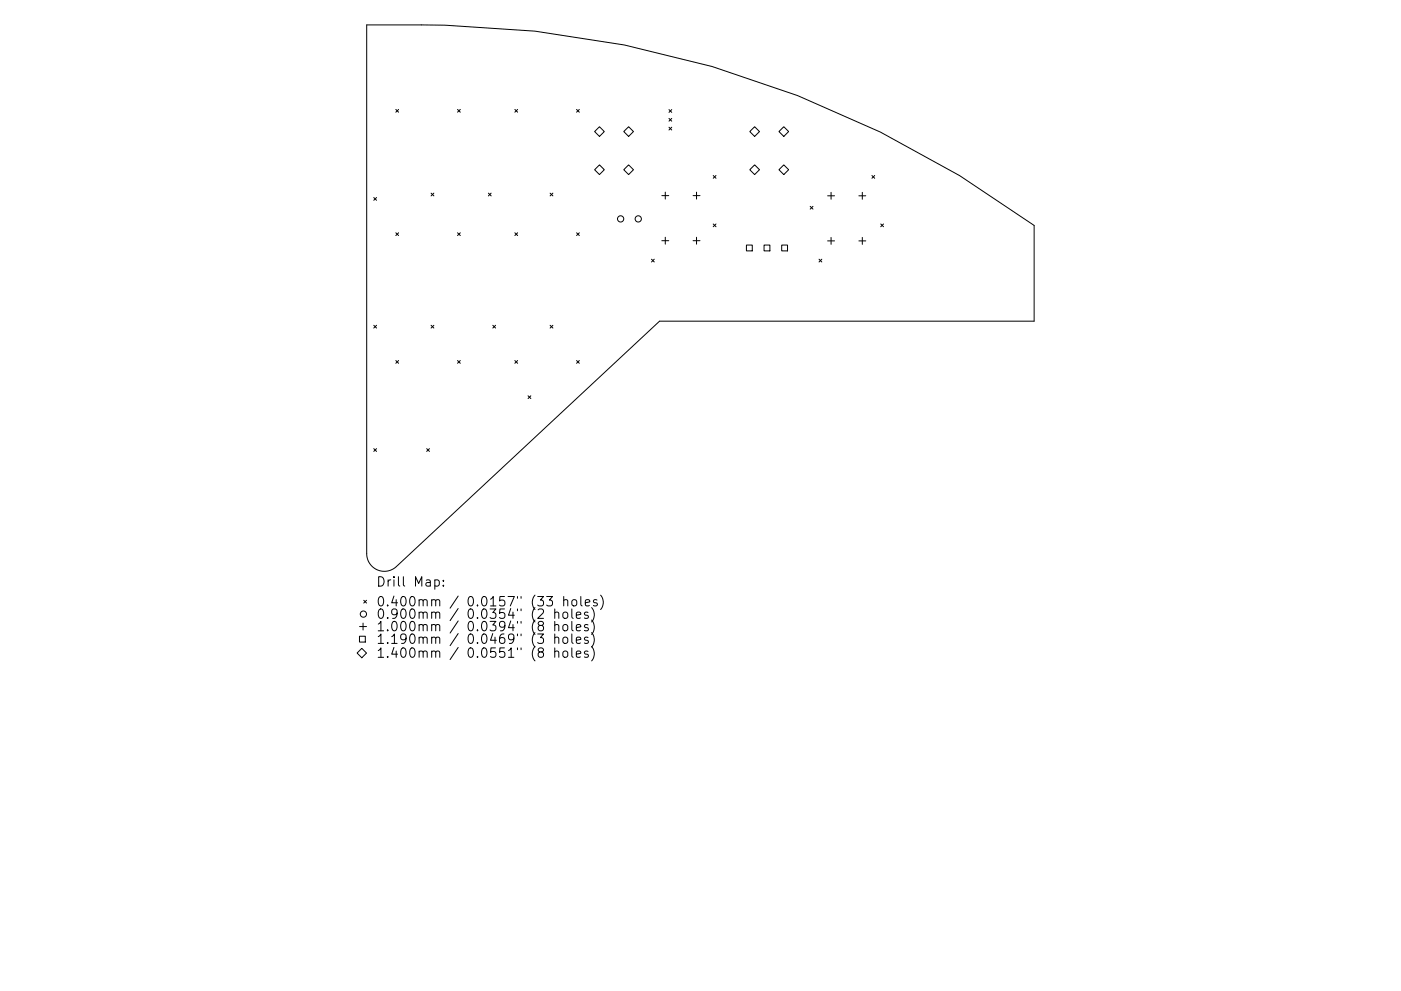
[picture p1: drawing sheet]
<svg xmlns="http://www.w3.org/2000/svg" width="297mm" height="210mm" viewBox="0 0 297 210" stroke-linecap="round" stroke-linejoin="round" font-family="sans-serif">
<defs><g id="words">
<g font-size="2.8">
<text x="79.7" y="124.5">Drill Map:</text>
<text x="79.7" y="128.7">0.400mm / 0.0157&quot; (33 holes)</text>
<text x="79.7" y="131.3">0.900mm / 0.0354&quot; (2 holes)</text>
<text x="79.7" y="133.9">1.000mm / 0.0394&quot; (8 holes)</text>
<text x="79.7" y="136.6">1.190mm / 0.0469&quot; (3 holes)</text>
<text x="79.7" y="139.6">1.400mm / 0.0551&quot; (8 holes)</text>
</g>
</g></defs>
<g fill="none" stroke="#000" stroke-width=".21">
<path d="M77.7 5.3h16.6l19.1 1.3 19 2.9 18.6 4.6 18.1 6.2 17.6 7.7 16.7 9.3 15.9 10.5v20.3h-79.5l-55.8 52.1a3.7 3.7 0 0 1-4 .7 3.7 3.7 0 0 1-2.3-3.4zM83.9 23.2l.6 .6M84.5 23.2l-.6 .6M97 23.2l.6 .6M97.6 23.2l-.6 .6M109.2 23.2l.5 .6M109.7 23.2l-.5 .6M122.2 23.2l.6 .6M122.8 23.2l-.6 .6M126.1 27.9l1-1 1 1-1 1zM126.1 36l1-1 1 1-1 1zM132.2 27.9l1.1-1 1 1-1 1z"/>
<path d="M132.2 36l1.1-1 1 1-1 1zM141.8 23.3l.6 .5M141.8 25.1l.6 .6M141.8 27l.6 .6M142.4 23.3l-.6 .5M142.4 25.1l-.6 .6M142.4 27l-.6 .6M151.2 37.2l.6 .6M151.8 37.2l-.6 .6M160 26.9l1 1-1 1-1-1zM160 35l1 1-1 1-1-1zM165.1 27.9l1.1-1 1 1-1 1z"/>
<path d="M166.2 35l1 1-1 1-1.1-1zM184.9 37.2l.6 .6M185.5 37.2l-.6 .6M79.2 41.9l.6 .6M79.8 41.9l-.6 .6M83.9 49.4l.6 .6M84.5 49.4l-.6 .6M91.4 41l.6 .6M92 41l-.6 .6M97 49.4l.6 .6M97.6 49.4l-.6 .6M103.5 41l.6 .6"/>
<path d="M104.1 41l-.6 .6M109.2 49.4l.5 .6M109.7 49.4l-.5 .6M116.6 41l.6 .6M117.2 41l-.6 .6M122.2 49.4l.6 .6M122.8 49.4l-.6 .6M138.1 55l.6 .6M138.7 55l-.6 .6M140.3 41.5h1.5M140.3 51.1h1.5M141.1 40.8v1.4"/>
<path d="M141.1 50.3v1.5M146.9 41.5h1.5M146.9 51.1h1.5M147.7 40.8v1.4M147.7 50.3v1.5M151.2 47.5l.6 .6M151.8 47.5l-.6 .6M158.3 52h1.2v1.2h-1.2zM162 52h1.2v1.2h-1.2zM165.7 52h1.3v1.2h-1.3zM171.8 43.8l.6 .6M172.4 43.8l-.6 .6"/>
<path d="M173.6 55l.6 .6M174.2 55l-.6 .6M175.5 41.5h1.4M175.5 51.1h1.4M176.2 40.8v1.5M176.2 50.4v1.4M182.1 41.5h1.5M182.1 51.1h1.5M182.8 40.8v1.5M182.8 50.4v1.4M186.7 47.5l.6 .6M187.3 47.5l-.6 .6"/>
<path d="M79.2 69l.6 .6M79.8 69l-.6 .6M83.9 76.5l.6 .6M84.5 76.5l-.6 .6M91.4 69l.6 .6M92 69l-.6 .6M97 76.5l.6 .6M97.6 76.5l-.6 .6M104.5 69l.6 .6M105.1 69l-.6 .6M109.2 76.5l.5 .6M109.7 76.5l-.5 .6"/>
<path d="M116.6 69l.6 .6M117.2 69l-.6 .6M122.2 76.5l.6 .6M122.8 76.5l-.6 .6M79.2 95.2l.6 .6M79.8 95.2l-.6 .6M90.5 95.2l.6 .6M91.1 95.2l-.6 .6M112 84l.5 .6M112.5 84l-.5 .6M75.7 138.6l1-1 1 1-1 1zM76.2 135h1.3v1.2h-1.3z"/>
<path d="M76.2 132.9h1.5M77 132.2v1.5M77.1 127.4l.6 .5M77.7 127.4l-.6 .5M92.2 123.1l.6-.1 .3 .4v.6l-.1 .3h-.8M94 124.2v.2M94 123.1v.2M115.9 126.6h1.2l-.6 .7a.54 .54 0 0 1 .6 .4v.5l-.1 .3-.8 .1-.3-.2M117.6 130.1a.5 .5 0 0 1 .9 0v1.1M117.6 132.7a.5 .5 0 0 1 .9 .1v1M117.6 135.4a.5 .5 0 0 1 .9 .1v1M117.6 138.3a.5 .5 0 0 1 .9 .1v1.1"/>
<path d="M117.6 129.2v2M117.6 131.8v2M117.6 134.5v2M117.6 137.5v2M119.4 130.1a.54 .54 0 0 1 .6-.2 .54 .54 0 0 1 .4 .3v.6a.54 .54 0 0 1-.5 .4 .54 .54 0 0 1-.6-.4zM119.4 132.7a.54 .54 0 0 1 .6-.2 .54 .54 0 0 1 .4 .4v.6a.54 .54 0 0 1-.5 .4 .54 .54 0 0 1-.6-.4zM119.4 138.3a.54 .54 0 0 1 .6-.2 .54 .54 0 0 1 .4 .4v.6a.54 .54 0 0 1-.5 .4 .54 .54 0 0 1-.6-.4zM119.5 127.4l.3-.2 .5 .1 .1 1.3M119.5 135.3a.54 .54 0 0 1 .9 .3v.5a.54 .54 0 0 1-.5 .4 .54 .54 0 0 1-.6-.4v-.5zM119.5 126.6v2M121.2 129.2v1.7l.3 .3M121.2 131.8v1.8l.3 .2"/>
<path d="M121.2 134.5v1.7l.3 .3M121.2 137.5v1.7l.3 .3M121.3 127.4l.3-.2a.54 .54 0 0 1 .7 .4v.6a.54 .54 0 0 1-.5 .4 .54 .54 0 0 1-.6-.4zM122.2 130.5l.9-.2-.1-.3-.5-.1-.3 .2 .1 1h.7M122.2 133.2l.9-.2-.1-.4-.5-.1-.3 .3 .1 .9h.7M122.2 135.8l.9-.1-.1-.4-.5-.1-.3 .3 .1 .9h.7M122.2 138.8l.9-.2-.1-.4-.5-.1-.3 .3 .1 1h.7M123.1 126.6v1.7l.3 .3M124.1 127.9l.9-.2v-.4l-.6-.1-.3 .3 .1 1h.8M124.7 130l-.5-.1-.3 .2 .1 .3 .7 .2v.5h-.8M124.7 132.6l-.5-.1-.3 .3 .1 .3 .7 .2v.4h-.8M124.7 135.3l-.5-.1-.3 .3 .1 .2 .7 .2v.5h-.8"/>
<path d="M124.7 138.2l-.5-.1-.3 .3 .1 .3 .7 .2v.5h-.8M125.4 128.9a2.29 2.29 0 0 1 0 3.1M125.4 131.6a2.29 2.29 0 0 1 0 3M125.4 134.2a2.29 2.29 0 0 1 0 3.1M125.4 137.2a2.29 2.29 0 0 1 0 3M126.6 127.3l-.5-.1-.3 .3 .1 .3 .7 .2v.5h-.8M127.3 126.3a2.29 2.29 0 0 1 0 3"/>
<circle cx="131.6" cy="46.4" r=".66"/>
<circle cx="135.3" cy="46.4" r=".66"/>
<circle cx="77" cy="130.3" r=".66"/>
</g>
<use href="#words"/>
</svg>
